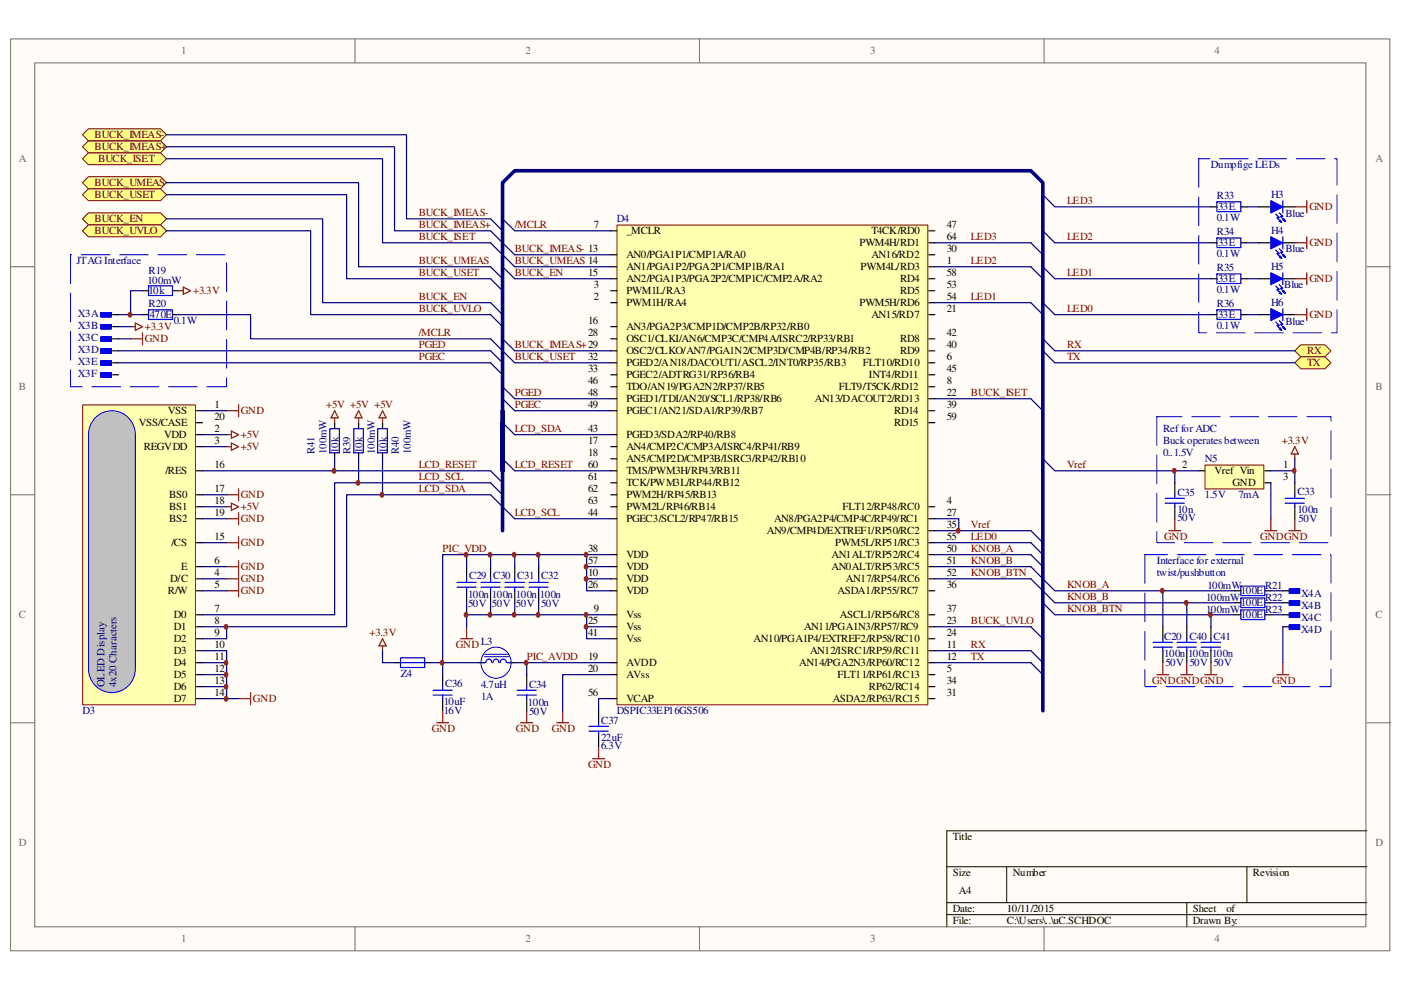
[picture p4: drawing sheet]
<svg xmlns="http://www.w3.org/2000/svg" width="297mm" height="210mm" viewBox="0 0 297 210" stroke-linecap="round" stroke-linejoin="round" font-family="sans-serif">
<defs><g id="words">
<g font-size="2.3" fill="#696969">
<text x="38.4" y="11.5">1</text>
<text x="111.4" y="11.5">2</text>
<text x="184.5" y="11.5">3</text>
<text x="257.5" y="11.5">4</text>
<text x="4" y="34.4">A</text>
<text x="291.6" y="34.4">A</text>
<text x="4" y="82.7">B</text>
<text x="291.6" y="82.7">B</text>
<text x="4" y="131.1">C</text>
<text x="291.6" y="131.1">C</text>
<text x="4" y="179.4">D</text>
<text x="291.6" y="179.4">D</text>
<text x="38.4" y="199.8">1</text>
<text x="111.4" y="199.8">2</text>
<text x="184.5" y="199.8">3</text>
<text x="257.5" y="199.8">4</text>
</g>
<g font-size="2.3" fill="#800000">
<text x="20.1" y="29.3">BUCK_IMEAS-</text>
<text x="20.1" y="31.8">BUCK_IMEAS+</text>
<text x="20.8" y="34.4">BUCK_ISET</text>
<text x="20.1" y="39.5">BUCK_UMEAS</text>
<text x="20.1" y="42">BUCK_USET</text>
<text x="20.1" y="47.1">BUCK_EN</text>
<text x="88.8" y="45.8">BUCK_IMEAS-</text>
<text x="226.2" y="43.3">LED3</text>
<text x="277.6" y="44.6">GND</text>
<text x="20.1" y="49.7">BUCK_UVLO</text>
<text x="88.8" y="48.4">BUCK_IMEAS+</text>
<text x="88.8" y="50.9">BUCK_ISET</text>
<text x="109.1" y="48.4">/MCLR</text>
<text x="109.1" y="53.5">BUCK_IMEAS- 13</text>
<text x="205.9" y="50.9">LED3</text>
<text x="226.2" y="50.9">LED2</text>
<text x="277.6" y="52.2">GND</text>
<text x="88.8" y="56">BUCK_UMEAS</text>
<text x="88.8" y="58.6">BUCK_USET</text>
<text x="109.1" y="56">BUCK_UMEAS 14</text>
<text x="109.1" y="58.6">BUCK_EN</text>
<text x="205.9" y="56">LED2</text>
<text x="226.2" y="58.6">LED1</text>
<text x="277.6" y="59.9">GND</text>
<text x="40.9" y="62.4">+3.3V</text>
<text x="88.8" y="63.7">BUCK_EN</text>
<text x="205.9" y="63.7">LED1</text>
<text x="30.7" y="70">+3.3V</text>
<text x="88.8" y="66.2">BUCK_UVLO</text>
<text x="88.8" y="71.3">/MCLR</text>
<text x="226.2" y="66.2">LED0</text>
<text x="277.6" y="67.5">GND</text>
<text x="30.7" y="72.6">GND</text>
<text x="88.8" y="73.8">PGED</text>
<text x="88.8" y="76.4">PGEC</text>
<text x="109.1" y="76.4">BUCK_USET</text>
<text x="109.1" y="73.8">BUCK_IMEAS+29</text>
<text x="226.2" y="73.8">RX</text>
<text x="226.2" y="76.4">TX</text>
<text x="277.1" y="75.1">RX</text>
<text x="277.1" y="77.6">TX</text>
<text x="109.1" y="84">PGED</text>
<text x="205.9" y="84">BUCK_ISET</text>
<text x="51.1" y="87.8">GND</text>
<text x="69.2" y="86.6">+5V +5V +5V</text>
<text x="109.1" y="86.6">PGEC</text>
<text x="51.1" y="92.9">+5V</text>
<text x="51.1" y="95.5">+5V</text>
<text x="109.1" y="91.7">LCD_SDA</text>
<text x="271.8" y="94.2">+3.3V</text>
<text x="88.8" y="101.8">LCD_SCL</text>
<text x="88.8" y="99.3">LCD_RESET</text>
<text x="109.1" y="99.3">LCD_RESET</text>
<text x="226.2" y="99.3">Vref</text>
<text x="51.1" y="105.6">GND</text>
<text x="88.8" y="104.4">LCD_SDA</text>
<text x="51.1" y="108.2">+5V</text>
<text x="51.1" y="110.7">GND</text>
<text x="109.1" y="109.4">LCD_SCL</text>
<text x="205.9" y="112">Vref</text>
<text x="51.1" y="115.8">GND</text>
<text x="93.8" y="117.1">PIC_VDD</text>
<text x="205.9" y="114.6">LED0</text>
<text x="205.9" y="117.1">KNOB_A</text>
<text x="205.9" y="119.6">KNOB_B</text>
<text x="246.8" y="114.6">GND</text>
<text x="267.2" y="114.6">GNDGND</text>
<text x="51.1" y="120.9">GND</text>
<text x="51.1" y="126">GND</text>
<text x="51.1" y="123.4">GND</text>
<text x="205.9" y="122.2">KNOB_BTN</text>
<text x="226.2" y="124.7">KNOB_A</text>
<text x="226.2" y="127.3">KNOB_B</text>
<text x="226.2" y="129.8">KNOB_BTN</text>
<text x="78.4" y="134.9">+3.3V</text>
<text x="96.6" y="137.5">GND</text>
<text x="205.9" y="132.3">BUCK_UVLO</text>
<text x="205.9" y="137.5">RX</text>
<text x="111.7" y="140">PIC_AVDD</text>
<text x="205.9" y="140">TX</text>
<text x="53.6" y="148.9">GND</text>
<text x="244.3" y="145.1">GNDGNDGND</text>
<text x="269.7" y="145.1">GND</text>
<text x="91.6" y="155.2">GND</text>
<text x="109.4" y="155.2">GND</text>
<text x="117" y="155.2">GND</text>
<text x="124.7" y="162.9">GND</text>
</g>
<g font-size="2.3" fill="#000080">
<text x="256.7" y="35.7">Dumpfige LEDs</text>
<text x="130.8" y="47.1">D4</text>
<text x="258" y="46.9">0.1W</text>
<text x="258" y="42.3">R33</text>
<text x="258.3" y="44.6">33E</text>
<text x="269.5" y="42">H3</text>
<text x="272.5" y="46.1">Blue</text>
<text x="258" y="49.9">R34</text>
<text x="258.3" y="52.2">33E</text>
<text x="269.5" y="49.7">H4</text>
<text x="272.5" y="53.5">Blue</text>
<text x="16.3" y="56">JTAG Interface</text>
<text x="31.5" y="58">R19</text>
<text x="258" y="54.5">0.1W</text>
<text x="258" y="57.5">R35</text>
<text x="258.3" y="59.9">33E</text>
<text x="269.5" y="57.3">H5</text>
<text x="31.2" y="60.1">100mW</text>
<text x="31.5" y="65.2">R20</text>
<text x="31.5" y="62.4">10k</text>
<text x="258" y="65.2">R36</text>
<text x="258" y="62.1">0.1W</text>
<text x="269.5" y="64.9">H6</text>
<text x="272.3" y="61.1">Blue</text>
<text x="16.5" y="67.2">X3A</text>
<text x="16.5" y="69.8">X3B</text>
<text x="31.7" y="67.5">470E</text>
<text x="36.9" y="68.7">0.1W</text>
<text x="258" y="69.8">0.1W</text>
<text x="258.3" y="67.5">33E</text>
<text x="272.5" y="69">Blue</text>
<text x="16.5" y="72.3">X3C</text>
<text x="16.5" y="74.8">X3D</text>
<text x="16.5" y="77.4">X3E</text>
<text x="16.5" y="79.9">X3F</text>
<text x="246.6" y="91.7">Ref for ADC</text>
<text x="246.6" y="94.2">Buck operates between</text>
<text x="66.7" y="96.3" transform="rotate(-90 66.7 96.3)">R41</text>
<text x="69.3" y="96.3" transform="rotate(-90 69.3 96.3)">100mW</text>
<text x="71.8" y="96" transform="rotate(-90 71.8 96)">10k</text>
<text x="74.3" y="96.3" transform="rotate(-90 74.3 96.3)">R39</text>
<text x="76.9" y="96" transform="rotate(-90 76.9 96)">10k</text>
<text x="79.5" y="96.3" transform="rotate(-90 79.5 96.3)">100mW</text>
<text x="82" y="96" transform="rotate(-90 82 96)">10k</text>
<text x="84.5" y="96.3" transform="rotate(-90 84.5 96.3)">R40</text>
<text x="87.1" y="96.3" transform="rotate(-90 87.1 96.3)">100mW</text>
<text x="246.6" y="96.7">0..1.5V</text>
<text x="255.5" y="98">N5</text>
<text x="249.6" y="105.1">C35</text>
<text x="255.5" y="105.6">1.5V</text>
<text x="262.6" y="105.6">7mA</text>
<text x="275.1" y="104.9">C33</text>
<text x="249.6" y="108.7">10n</text>
<text x="249.6" y="110.4">50V</text>
<text x="275.1" y="108.7">100n</text>
<text x="275.3" y="110.7">50V</text>
<text x="245.3" y="119.6">Interface for external</text>
<text x="99.5" y="122.7">C29</text>
<text x="104.6" y="122.7">C30</text>
<text x="109.6" y="122.7">C31</text>
<text x="114.7" y="122.7">C32</text>
<text x="245.3" y="122.2">twist/pushbutton</text>
<text x="256" y="125">100mW</text>
<text x="263.1" y="126">100E</text>
<text x="268.2" y="125">R21</text>
<text x="99.2" y="126.7">100n</text>
<text x="99.2" y="128.8">50V</text>
<text x="104.3" y="126.7">100n</text>
<text x="104.3" y="128.8">50V</text>
<text x="109.4" y="126.7">100n</text>
<text x="109.4" y="128.8">50V</text>
<text x="114.5" y="126.7">100n</text>
<text x="114.7" y="128.8">50V</text>
<text x="255.7" y="127.5">100mW</text>
<text x="255.7" y="130">100mW</text>
<text x="263.1" y="128.5">100E</text>
<text x="263.1" y="131.1">100E</text>
<text x="268.2" y="127.5">R22</text>
<text x="268.2" y="130">R23</text>
<text x="275.8" y="126.5">X4A</text>
<text x="275.8" y="129">X4B</text>
<text x="275.8" y="131.6">X4C</text>
<text x="102" y="136.7">L3</text>
<text x="246.8" y="135.6">C20</text>
<text x="252.2" y="135.6">C40 C41</text>
<text x="275.8" y="134.1">X4D</text>
<text x="85" y="143.6">Z4</text>
<text x="246.8" y="139.2">100n</text>
<text x="247.1" y="141.3">50V</text>
<text x="251.9" y="139.2">100n</text>
<text x="252.2" y="141.3">50V</text>
<text x="257" y="139.2">100n</text>
<text x="257.3" y="141.3">50V</text>
<text x="22.2" y="145.6" transform="rotate(-90 22.2 145.6)">OLED Display</text>
<text x="24.7" y="145.6" transform="rotate(-90 24.7 145.6)">4x20 Characters</text>
<text x="94.1" y="149.4">10uF</text>
<text x="94.4" y="145.6">C36</text>
<text x="102" y="145.8">4.7uH</text>
<text x="102" y="148.4">1A</text>
<text x="111.9" y="149.6">100n</text>
<text x="112.2" y="145.8">C34</text>
<text x="17.5" y="151.4">D3</text>
<text x="94.1" y="151.4">16V</text>
<text x="112.2" y="151.7">50V</text>
<text x="127.5" y="153.5">C37</text>
<text x="130.8" y="151.4">DSPIC33EP16GS506</text>
<text x="127.5" y="157">22uF</text>
<text x="127.5" y="158.8">6.3V</text>
</g>
<g font-size="2.3">
<text x="125.9" y="48.4">7</text>
<text x="132.8" y="49.7">_MCLR</text>
<text x="182.2" y="52.2">PWM4H/RD1</text>
<text x="184.7" y="49.7">T4CK/RD0</text>
<text x="200.7" y="53.5">30</text>
<text x="200.7" y="48.4">47</text>
<text x="200.7" y="50.9">64</text>
<text x="124.7" y="58.6">15</text>
<text x="132.8" y="54.7">AN0/PGA1P1/CMP1A/RA0</text>
<text x="132.8" y="57.3">AN1/PGA1P2/PGA2P1/CMP1B/RA1</text>
<text x="132.8" y="59.9">AN2/PGA1P3/PGA2P2/CMP1C/CMP2A/RA2</text>
<text x="182.5" y="57.3">PWM4L/RD3</text>
<text x="184.7" y="54.7">AN16/RD2</text>
<text x="190.8" y="59.9">RD4</text>
<text x="200.7" y="56">1</text>
<text x="200.7" y="58.6">58</text>
<text x="125.9" y="63.7">2</text>
<text x="125.9" y="61.1">3</text>
<text x="132.8" y="64.9">PWM1H/RA4</text>
<text x="132.8" y="62.4">PWM1L/RA3</text>
<text x="182.2" y="64.9">PWM5H/RD6</text>
<text x="190.8" y="62.4">RD5</text>
<text x="200.7" y="63.7">54</text>
<text x="200.7" y="61.1">53</text>
<text x="124.7" y="68.7">16</text>
<text x="124.7" y="71.3">28</text>
<text x="132.8" y="70">AN3/PGA2P3/CMP1D/CMP2B/RP32/RB0</text>
<text x="184.7" y="67.5">AN15/RD7</text>
<text x="200.7" y="66.2">21</text>
<text x="200.7" y="71.3">42</text>
<text x="124.7" y="76.4">32</text>
<text x="132.8" y="72.6">OSC1/CLKI/AN6/CMP3C/CMP4A/ISRC2/RP33/RB1</text>
<text x="132.8" y="75.1">OSC2/CLKO/AN7/PGA1N2/CMP3D/CMP4B/RP34/RB2</text>
<text x="132.8" y="77.6">PGED2/AN18/DACOUT1/ASCL2/INT0/RP35/RB3</text>
<text x="183" y="77.6">FLT10/RD10</text>
<text x="190.8" y="75.1">RD9</text>
<text x="190.8" y="72.6">RD8</text>
<text x="200.7" y="76.4">6</text>
<text x="200.7" y="73.8">40</text>
<text x="124.7" y="78.9">33</text>
<text x="124.7" y="81.4">46</text>
<text x="124.7" y="84">48</text>
<text x="132.8" y="80.2">PGEC2/ADTRG31/RP36/RB4</text>
<text x="132.8" y="82.7">TDO/AN19/PGA2N2/RP37/RB5</text>
<text x="177.8" y="82.7">FLT9/T5CK/RD12</text>
<text x="184.2" y="80.2">INT4/RD11</text>
<text x="200.7" y="81.4">8</text>
<text x="200.7" y="84">22</text>
<text x="200.7" y="78.9">45</text>
<text x="35.6" y="87.8">VSS</text>
<text x="45.5" y="89.1">20</text>
<text x="45.5" y="86.6">1</text>
<text x="124.7" y="86.6">49</text>
<text x="132.8" y="85.3">PGED1/TDI/AN20/SCL1/RP38/RB6</text>
<text x="132.8" y="87.8">PGEC1/AN21/SDA1/RP39/RB7</text>
<text x="172.8" y="85.3">AN13/DACOUT2/RD13</text>
<text x="189.6" y="87.8">RD14</text>
<text x="200.7" y="86.6">39</text>
<text x="200.7" y="89.1">59</text>
<text x="29.5" y="90.4">VSS/CASE</text>
<text x="30.5" y="95.5">REGVDD</text>
<text x="34.8" y="92.9">VDD</text>
<text x="45.5" y="91.7">2</text>
<text x="45.5" y="94.2">3</text>
<text x="124.7" y="94.2">17</text>
<text x="124.7" y="91.7">43</text>
<text x="132.8" y="95.5">AN4/CMP2C/CMP3A/ISRC4/RP41/RB9</text>
<text x="132.8" y="92.9">PGED3/SDA2/RP40/RB8</text>
<text x="189.6" y="90.4">RD15</text>
<text x="35.1" y="100.5">/RES</text>
<text x="45.5" y="99.3">16</text>
<text x="124.7" y="96.7">18</text>
<text x="124.7" y="99.3">60</text>
<text x="124.7" y="101.8">61</text>
<text x="132.8" y="98">AN5/CMP2D/CMP3B/ISRC3/RP42/RB10</text>
<text x="132.8" y="100.5">TMS/PWM3H/RP43/RB11</text>
<text x="250.7" y="99.3">2</text>
<text x="257.5" y="100.5">Vref Vin</text>
<text x="272" y="99.3">1</text>
<text x="272" y="101.8">3</text>
<text x="35.9" y="105.6">BS0</text>
<text x="45.5" y="104.4">17</text>
<text x="45.5" y="106.9">18</text>
<text x="124.7" y="104.4">62</text>
<text x="124.7" y="106.9">63</text>
<text x="132.8" y="103.1">TCK/PWM3L/RP44/RB12</text>
<text x="132.8" y="105.6">PWM2H/RP45/RB13</text>
<text x="200.7" y="106.9">4</text>
<text x="261.3" y="103.1">GND</text>
<text x="35.9" y="108.2">BS1</text>
<text x="35.9" y="110.7">BS2</text>
<text x="45.5" y="109.4">19</text>
<text x="124.7" y="109.4">44</text>
<text x="132.8" y="110.7">PGEC3/SCL2/RP47/RB15</text>
<text x="132.8" y="108.2">PWM2L/RP46/RB14</text>
<text x="162.6" y="113.3">AN9/CMP4D/EXTREF1/RP50/RC2</text>
<text x="164.1" y="110.7">AN8/PGA2P4/CMP4C/RP49/RC1</text>
<text x="178.6" y="108.2">FLT12/RP48/RC0</text>
<text x="200.7" y="112">35</text>
<text x="200.7" y="109.4">27</text>
<text x="36.4" y="115.8">/CS</text>
<text x="45.5" y="114.6">15</text>
<text x="45.5" y="119.6">6</text>
<text x="124.7" y="117.1">38</text>
<text x="124.7" y="119.6">57</text>
<text x="132.8" y="118.4">VDD</text>
<text x="176.3" y="118.4">AN1ALT/RP52/RC4</text>
<text x="177.1" y="115.8">PWM5L/RP51/RC3</text>
<text x="200.7" y="114.6">55</text>
<text x="200.7" y="117.1">50</text>
<text x="200.7" y="119.6">51</text>
<text x="35.6" y="126">R/W</text>
<text x="36.1" y="123.4">D/C</text>
<text x="38.4" y="120.9">E</text>
<text x="45.5" y="122.2">4</text>
<text x="45.5" y="124.7">5</text>
<text x="124.7" y="122.2">10</text>
<text x="124.7" y="124.7">26</text>
<text x="132.8" y="123.4">VDD</text>
<text x="132.8" y="126">VDD</text>
<text x="132.8" y="120.9">VDD</text>
<text x="176.3" y="120.9">AN0ALT/RP53/RC5</text>
<text x="177.6" y="126">ASDA1/RP55/RC7</text>
<text x="179.4" y="123.4">AN17/RP54/RC6</text>
<text x="200.7" y="124.7">36</text>
<text x="200.7" y="122.2">52</text>
<text x="36.9" y="131.1">D0</text>
<text x="45.5" y="129.8">7</text>
<text x="125.9" y="129.8">9</text>
<text x="132.8" y="131.1">Vss</text>
<text x="178.1" y="131.1">ASCL1/RP56/RC8</text>
<text x="200.7" y="129.8">37</text>
<text x="36.9" y="133.6">D1</text>
<text x="36.9" y="136.1">D2</text>
<text x="45.5" y="132.3">8</text>
<text x="45.5" y="134.9">9</text>
<text x="45.5" y="137.5">10</text>
<text x="124.7" y="132.3">25</text>
<text x="124.7" y="134.9">41</text>
<text x="132.8" y="133.6">Vss</text>
<text x="132.8" y="136.1">Vss</text>
<text x="159.8" y="136.1">AN10/PGA1P4/EXTREF2/RP58/RC10</text>
<text x="170.5" y="133.6">AN11/PGA1N3/RP57/RC9</text>
<text x="200.7" y="132.3">23</text>
<text x="200.7" y="137.5">11</text>
<text x="200.7" y="134.9">24</text>
<text x="36.9" y="138.7">D3</text>
<text x="36.9" y="141.3">D4</text>
<text x="36.9" y="143.8">D5</text>
<text x="45.5" y="140">11</text>
<text x="45.5" y="142.5">12</text>
<text x="124.7" y="140">19</text>
<text x="124.7" y="142.5">20</text>
<text x="132.8" y="141.3">AVDD</text>
<text x="132.8" y="143.8">AVss</text>
<text x="169.5" y="141.3">AN14/PGA2N3/RP60/RC12</text>
<text x="171.7" y="138.7">AN12/ISRC1/RP59/RC11</text>
<text x="177.6" y="143.8">FLT11/RP61/RC13</text>
<text x="200.7" y="142.5">5</text>
<text x="200.7" y="140">12</text>
<text x="36.9" y="146.3">D6</text>
<text x="36.9" y="148.9">D7</text>
<text x="45.5" y="145.1">13</text>
<text x="45.5" y="147.6">14</text>
<text x="124.7" y="147.6">56</text>
<text x="132.8" y="148.9">VCAP</text>
<text x="176.6" y="148.9">ASDA2/RP63/RC15</text>
<text x="184.2" y="146.3">RP62/RC14</text>
<text x="200.7" y="147.6">31</text>
<text x="200.7" y="145.1">34</text>
<text x="202" y="178.1">Title</text>
<text x="202" y="185.8">Size</text>
<text x="214.8" y="185.8">Number</text>
<text x="265.6" y="185.8">Revision</text>
<text x="203.3" y="189.6">A4</text>
<text x="202" y="193.4">Date:</text>
<text x="202" y="196">File:</text>
<text x="213.5" y="193.4">10/11/2015</text>
<text x="213.5" y="196">C:\Users\..\uC.SCHDOC</text>
<text x="252.9" y="193.4">Sheet</text>
<text x="252.9" y="196">Drawn By:</text>
<text x="260.1" y="193.4">of</text>
</g>
</g></defs>
<path d="M2.3 8.3h292.4v193.3h-292.4z" fill="#fffcf8"/>
<path d="M2.2 8.3h292.5v193.3h-292.5z" fill="none" stroke="#696969" stroke-width=".21"/>
<path d="M7.4 13.4h282.2v183.1h-282.2z" fill="#fffcf8"/>
<g fill="none" stroke="#696969" stroke-width=".21">
<path d="M7.4 13.3h282.2v183.2h-282.2zM75.3 8.2v5.1M148.3 8.2v5.1M221.4 8.2v5.1M2.2 56.6h5.1M289.8 56.6h5.1M2.2 104.9h5.1M289.8 104.9h5.1M2.2 153.2h5.1M289.8 153.2h5.1M75.3 196.5v5.1M148.3 196.5v5.1"/>
<path d="M221.4 196.5v5.1"/>
</g>
<path d="M289.8 176.1h-89.1v20.4M200.7 183.8h89.1M200.7 191.4h89.1M200.7 193.9h89.1M213.4 183.8v7.6M251.6 191.4v5.1M264.4 183.8v7.6" fill="none" stroke="#000" stroke-width=".21"/>
<path d="M130.8 47.8h65.9v101.6h-65.9z" fill="#ffffb0"/>
<path d="M130.8 47.7h65.9v101.7h-65.9z" fill="none" stroke="#800000" stroke-width=".21"/>
<g fill="none" stroke="#000" stroke-width=".25">
<path d="M129.5 56.6h1.3M129.5 48.9h1.3M129.5 54h1.3M129.5 59.1h1.3M196.9 56.6h1.3M196.9 48.9h1.3M196.9 54h1.3M196.9 59.1h1.3M196.9 51.5h1.3M129.5 64.2h1.3M129.5 61.6h1.3M129.5 76.9h1.3"/>
<path d="M129.5 69.3h1.3M129.5 71.8h1.3M129.5 74.4h1.3M129.5 79.5h1.3M196.9 64.2h1.3M196.9 61.6h1.3M196.9 76.9h1.3M196.9 66.7h1.3M196.9 71.8h1.3M196.9 74.4h1.3M196.9 79.5h1.3M129.5 82h1.3"/>
<path d="M129.5 94.7h1.3M129.5 97.3h1.3M129.5 84.5h1.3M129.5 87.1h1.3M129.5 92.2h1.3M129.5 99.8h1.3M196.9 82h1.3M196.9 84.5h1.3M196.9 87.1h1.3M196.9 89.6h1.3M129.5 107.4h1.3M129.5 110h1.3"/>
<path d="M129.5 117.6h1.3M129.5 102.4h1.3M129.5 104.9h1.3M196.9 107.4h1.3M196.9 110h1.3M196.9 112.5h1.3M196.9 117.6h1.3M196.9 115.1h1.3M129.5 130.3h1.3M129.5 122.7h1.3M129.5 132.9h1.3M129.5 135.4h1.3"/>
<path d="M129.5 125.3h1.3M129.5 120.1h1.3M196.9 130.3h1.3M196.9 122.7h1.3M196.9 138h1.3M196.9 132.9h1.3M196.9 135.4h1.3M196.9 125.3h1.3M196.9 120.1h1.3M129.5 143h1.3M129.5 140.5h1.3M129.5 148.1h1.3"/>
<path d="M196.9 143h1.3M196.9 140.5h1.3M196.9 148.1h1.3M196.9 145.6h1.3"/>
</g>
<path d="M21.4 66.3h2.2v1h-2.2z" fill="#00f"/>
<path d="M21.3 66.3h2.3v1h-2.3z" fill="none" stroke="#00f" stroke-width=".21"/>
<path d="M23.9 66.7h1.2" fill="none" stroke="#000" stroke-width=".25"/>
<path d="M21.4 68.8h2.2v1h-2.2z" fill="#00f"/>
<path d="M21.3 68.8h2.3v1h-2.3z" fill="none" stroke="#00f" stroke-width=".21"/>
<path d="M23.9 69.3h1.2" fill="none" stroke="#000" stroke-width=".25"/>
<path d="M21.4 71.4h2.2v1h-2.2z" fill="#00f"/>
<path d="M21.3 71.4h2.3v1h-2.3z" fill="none" stroke="#00f" stroke-width=".21"/>
<path d="M23.9 71.8h1.2" fill="none" stroke="#000" stroke-width=".25"/>
<path d="M21.4 74h2.2v.9h-2.2z" fill="#00f"/>
<path d="M21.3 73.9h2.3v1h-2.3z" fill="none" stroke="#00f" stroke-width=".21"/>
<path d="M23.9 74.4h1.2" fill="none" stroke="#000" stroke-width=".25"/>
<path d="M21.4 76.5h2.2v1h-2.2z" fill="#00f"/>
<path d="M21.3 76.5h2.3v1h-2.3z" fill="none" stroke="#00f" stroke-width=".21"/>
<path d="M23.9 76.9h1.2" fill="none" stroke="#000" stroke-width=".25"/>
<path d="M21.4 79h2.2v1h-2.2z" fill="#00f"/>
<path d="M21.3 79h2.3v1h-2.3zM102.9 138.2a3.2 3.2 0 0 1 4.7 .2 3.2 3.2 0 0 1-.5 4.6 3.2 3.2 0 0 1-4.6-.7 3.4 3.4 0 0 1 .4-4.1z" fill="none" stroke="#00f" stroke-width=".21"/>
<g fill="none" stroke="#000" stroke-width=".25">
<path d="M23.9 79.5h1.2M30.2 66.7h1.3M30.2 61.6h1.3M36.6 66.7h1.2M36.6 61.6h1.2M98.9 120.1v2.6M98.9 125.3v2.5M104 120.1v2.6M104 125.3v2.5M109.1 120.1v2.6M109.1 125.3v2.5M114.2 120.1v2.6"/>
<path d="M114.2 125.3v2.5M83.6 140.5h1.3M90 140.5h1.3M93.8 143v2.6M93.8 148.1v2.6M101.5 140.5h1.2M107.9 140.5h1.2M111.7 143v2.6M111.7 148.1v2.6"/>
</g>
<g fill="none" stroke="#800000" stroke-width=".25">
<path d="M27.7 69.3h1M27.7 71.8h2.5M28.7 68.5l1.5 .8-1.5 .8zM30.2 70.6v2.5M37.8 61.6h1.1M38.9 60.9l1.5 .7-1.5 .8zM81.1 135.4l.8 1.5h-1.6zM81.1 136.9v1.1M97.7 135.4h2.5M98.9 132.9v2.5M92.6 153.2h2.5M93.8 150.7v2.5"/>
<path d="M110.4 153.2h2.5M111.7 150.7v2.5M118 153.2h2.6M119.3 150.7v2.5M126.9 158.3v2.6M125.6 160.9h2.6"/>
</g>
<g fill="none" stroke="#00f" stroke-width=".25">
<path d="M31.5 65.7h5.1v2h-5.1zM31.5 60.6h5.1v2.1h-5.1zM84.9 139.5h5.1v2h-5.1zM96.9 123.5h4.1M96.9 124.5h4.1M98.9 122.7v.8M98.9 124.5v.8M102 123.5h4M102 124.5h4M104 122.7v.8M104 124.5v.8M107.1 123.5h4.1"/>
<path d="M107.1 124.5h4.1M109.1 122.7v.8M109.1 124.5v.8M112.2 123.5h4M112.2 124.5h4M114.2 122.7v.8M114.2 124.5v.8M84.9 140.5h5.1M91.8 146.3h4.1M91.8 147.4h4.1M93.8 145.6v.7M93.8 147.4v.7"/>
<path d="M102.5 140.5h.5a.65 .65 0 0 1 .6-.8 .65 .65 0 0 1 .7 .8M104.5 140.5a.65 .65 0 0 1 .7-.8 .65 .65 0 0 1 .6 .8M106 140.5a.66 .66 0 0 1 .7-.8 .66 .66 0 0 1 .7 .8M107.6 140.5h.5M109.6 146.3h4.1M109.6 147.4h4.1M111.7 145.6v.7M111.7 147.4v.7"/>
</g>
<g fill="none" stroke="#000080" stroke-width=".25">
<path d="M25.1 69.3h2.6M25.1 71.8h2.6M30.2 61.6h-2.5v5.1M98.9 117.6h-5.1v25.4M98.9 117.6h25.5M98.9 117.6v2.5M104 117.6v2.5M109.1 117.6v2.5M114.2 117.6v2.5M129.5 117.6h-5.1v7.7h5.1M98.9 130.3h25.5M98.9 127.8v5.1"/>
<path d="M104 127.8v2.5M109.1 127.8v2.5M114.2 127.8v2.5M124.4 122.7h5.1M124.4 120.1h5.1M124.4 132.9h5.1M129.5 130.3h-5.1v5.1h5.1M91.3 140.5h10.2M109.1 140.5h20.4M111.7 140.5v2.5M129.5 148.1h-2.6v2.6M129.5 143h-10.2v7.7"/>
</g>
<path d="M102.7 139.2h5.2M102.7 138.7h5.2" fill="none" stroke="#fffcf8" stroke-width=".21" stroke-dasharray="6.1 2"/>
<path d="M102.7 139.2h5.2M102.7 138.7h5.2" fill="none" stroke="#00f" stroke-width=".21" stroke-dasharray="6.1 2"/>
<path d="M255.5 98.6h12.5v5.1h-12.5z" fill="#ffffb0"/>
<path d="M255.5 98.6h12.5v5.1h-12.5z" fill="none" stroke="#800000" stroke-width=".21"/>
<path d="M254.2 99.8h1.2M268.2 99.8h1.2M249.1 102.4v2.5M249.1 107.4v2.6M268.2 102.4h1.2M274.5 102.4v2.5M274.5 107.4v2.6" fill="none" stroke="#000" stroke-width=".25"/>
<path d="M274.5 94.7l.8 1.6h-1.5zM274.5 96.3v1M247.8 112.5h2.6M249.1 110v2.5M268.2 112.5h2.5M269.4 110v2.5M273.3 112.5h2.5M274.5 110v2.5" fill="none" stroke="#800000" stroke-width=".25"/>
<path d="M247.1 105.7h4M247.1 106.7h4M249.1 104.9v.8M249.1 106.7v.7M272.5 105.7h4.1M272.5 106.7h4.1M274.5 104.9v.8M274.5 106.7v.7" fill="none" stroke="#00f" stroke-width=".25"/>
<path d="M25.1 66.7h5.1M198.2 84.5h20.4M254.2 99.8h-5.1v2.6M269.4 99.8h5.1M274.5 97.3v5.1M269.4 102.4v7.6M81.1 138v2.5h2.5" fill="none" stroke="#000080" stroke-width=".25"/>
<path d="M17.5 41.3l1.3-1.3h15.2l1.3 1.3-1.3 1.2h-15.2z" fill-rule="evenodd" fill="#ffff80"/>
<path d="M17.5 41.3l1.3-1.3h15.2l1.3 1.3-1.3 1.2h-15.2z" fill="none" stroke="#800000" stroke-width=".21"/>
<path d="M17.5 33.7l1.3-1.3h15.2l1.3 1.3-1.3 1.2h-15.2z" fill-rule="evenodd" fill="#ffff80"/>
<path d="M17.5 33.7l1.3-1.3h15.2l1.3 1.3-1.3 1.2h-15.2z" fill="none" stroke="#800000" stroke-width=".21"/>
<path d="M17.5 46.4l1.3-1.3h15.2l1.3 1.3-1.3 1.3h-15.2z" fill-rule="evenodd" fill="#ffff80"/>
<path d="M17.5 46.4l1.3-1.3h15.2l1.3 1.3-1.3 1.3h-15.2z" fill="none" stroke="#800000" stroke-width=".21"/>
<path d="M17.5 38.7l1.3-1.2h15.2l1.3 1.2-1.3 1.3h-15.2z" fill-rule="evenodd" fill="#ffff80"/>
<path d="M17.5 38.7l1.3-1.2h15.2l1.3 1.2-1.3 1.3h-15.2z" fill="none" stroke="#800000" stroke-width=".21"/>
<path d="M17.5 31.1l1.3-1.3h15.2l1.3 1.3-1.3 1.3h-15.2z" fill-rule="evenodd" fill="#ffff80"/>
<path d="M17.5 31.1l1.3-1.3h15.2l1.3 1.3-1.3 1.3h-15.2z" fill="none" stroke="#800000" stroke-width=".21"/>
<path d="M17.5 28.6l1.3-1.3h15.2l1.3 1.3-1.3 1.2h-15.2z" fill-rule="evenodd" fill="#ffff80"/>
<path d="M17.5 28.6l1.3-1.3h15.2l1.3 1.3-1.3 1.2h-15.2z" fill="none" stroke="#800000" stroke-width=".21"/>
<path d="M274.5 74.4l1.3-1.3h5.1l1.3 1.3-1.3 1.2h-5.1z" fill-rule="evenodd" fill="#ffff80"/>
<path d="M274.5 74.4l1.3-1.3h5.1l1.3 1.3-1.3 1.2h-5.1z" fill="none" stroke="#800000" stroke-width=".21"/>
<path d="M274.5 76.9l1.3-1.3h5.1l1.3 1.3-1.3 1.3h-5.1z" fill-rule="evenodd" fill="#ffff80"/>
<path d="M274.5 76.9l1.3-1.3h5.1l1.3 1.3-1.3 1.3h-5.1z" fill="none" stroke="#800000" stroke-width=".21"/>
<path d="M245.3 88.3v26.8h36.9v-26.8h-36.9" fill="none" stroke="#fffcf8" stroke-width=".21" stroke-dasharray="6.1 2"/>
<path d="M245.3 88.3v26.8h36.9v-26.8h-36.9" fill="none" stroke="#00f" stroke-width=".21" stroke-dasharray="6.1 2"/>
<path d="M17.5 48.9l1.3-1.2h15.2l1.3 1.2-1.3 1.3h-15.2z" fill-rule="evenodd" fill="#ffff80"/>
<path d="M17.5 48.9l1.3-1.2h15.2l1.3 1.2-1.3 1.3h-15.2z" fill="none" stroke="#800000" stroke-width=".21"/>
<path d="M109.1 59.1h20.4M198.2 132.9h20.4" fill="none" stroke="#000080" stroke-width=".25"/>
<path d="M246.5 132.9v2.5M246.5 138v2.5M251.6 132.9v2.5M251.6 138v2.5M256.7 132.9v2.5M256.7 138v2.5M126.9 150.7v2.5M126.9 155.8v2.5" fill="none" stroke="#000" stroke-width=".25"/>
<g fill="none" stroke="#00f" stroke-width=".25">
<path d="M244.5 136.2h4.1M244.5 137.2h4.1M246.5 135.4v.8M246.5 137.2v.8M249.6 136.2h4.1M249.6 137.2h4.1M251.6 135.4v.8M251.6 137.2v.8M254.7 136.2h4.1M254.7 137.2h4.1M256.7 135.4v.8M256.7 137.2v.8"/>
<path d="M124.9 154h4.1M124.9 155h4.1M126.9 153.2v.8M126.9 155v.8"/>
</g>
<path d="M245.3 143h2.5M246.5 140.5v2.5M250.4 143h2.5M251.6 140.5v2.5M255.4 143h2.6M256.7 140.5v2.5" fill="none" stroke="#800000" stroke-width=".25"/>
<path d="M17.6 85.9h23.8v63.5h-23.8z" fill="#ffffb0"/>
<path d="M17.5 85.9h23.9v63.5h-23.9z" fill="none" stroke="#800000" stroke-width=".21"/>
<path d="M20.5 88.3a5 5 0 0 1 5.4-.7 5 5 0 0 1 2.8 4.6v49.6a5 5 0 0 1-5 5.1 5 5 0 0 1-4.9-5.1v-49.6a5.1 5.1 0 0 1 1.7-3.9z" fill-rule="evenodd" fill="#c0c0c0"/>
<path d="M20.5 88.3a5 5 0 0 1 5.4-.7 5 5 0 0 1 2.8 4.6v49.6a5 5 0 0 1-5 5.1 5 5 0 0 1-4.9-5.1v-49.6a5.1 5.1 0 0 1 1.7-3.9z" fill="none" stroke="#00f" stroke-width=".21"/>
<g fill="none" stroke="#000" stroke-width=".25">
<path d="M41.7 87.1h1.2M41.7 92.2h1.2M41.7 94.7h1.2M41.7 99.8h1.2M41.7 89.6h1.2M41.7 115.1h1.2M41.7 104.9h1.2M41.7 107.4h1.2M41.7 110h1.2M41.7 122.7h1.2M41.7 125.3h1.2M41.7 120.1h1.2"/>
<path d="M41.7 130.3h1.2M41.7 132.9h1.2M41.7 135.4h1.2M41.7 138h1.2M261.8 125.3h1.3M261.8 130.3h1.3M261.8 127.8h1.3M268.2 125.3h1.2M268.2 130.3h1.2M268.2 127.8h1.2M41.7 140.5h1.2M41.7 143h1.2"/>
<path d="M41.7 145.6h1.2M41.7 148.1h1.2"/>
</g>
<g fill="none" stroke="#800000" stroke-width=".25">
<path d="M48 87.1h2.6M48 92.2h1.1M48 94.7h1.1M49.1 91.4l1.5 .8-1.5 .7zM49.1 93.9l1.5 .8-1.5 .8zM50.6 85.8v2.5M48 107.4h1.1M48 104.9h2.6M48 110h2.6M48 115.1h2.6M49.1 106.7l1.5 .7-1.5 .8zM50.6 103.6v2.6"/>
<path d="M50.6 108.7v2.6M50.6 113.8v2.5M50.6 118.9v2.5M48 120.1h2.6M48 125.3h2.6M50.6 124v2.5M50.6 148.1h2.5M53.1 146.9v2.5"/>
</g>
<g fill="none" stroke="#000080" stroke-width=".25">
<path d="M42.9 92.2h5.1M42.9 94.7h5.1M42.9 99.8h61.1M42.9 87.1h5.1M42.9 110h5.1M42.9 107.4h5.1M42.9 104.9h5.1M42.9 115.1h5.1M42.9 135.4h5.1M42.9 132.9h5.1M42.9 138h5.1v10.1M42.9 125.3h5.1"/>
<path d="M42.9 120.1h5.1M42.9 148.1h7.7M42.9 145.6h5.1M42.9 143h5.1M42.9 140.5h5.1"/>
</g>
<path d="M263.1 124.2h5.1v2.1h-5.1zM263.1 126.8h5.1v2h-5.1zM263.1 129.3h5.1v2.1h-5.1z" fill="none" stroke="#00f" stroke-width=".25"/>
<path d="M273.3 124.8h2.3v1h-2.3z" fill="#00f"/>
<path d="M273.3 124.8h2.3v1h-2.3z" fill="none" stroke="#00f" stroke-width=".21"/>
<path d="M272 125.3h1.3" fill="none" stroke="#000" stroke-width=".25"/>
<path d="M273.3 127.4h2.3v1h-2.3z" fill="#00f"/>
<path d="M273.3 127.3h2.3v1.1h-2.3z" fill="none" stroke="#00f" stroke-width=".21"/>
<path d="M272 127.8h1.3" fill="none" stroke="#000" stroke-width=".25"/>
<path d="M273.3 129.9h2.3v1h-2.3z" fill="#00f"/>
<path d="M273.3 129.9h2.3v1h-2.3z" fill="none" stroke="#00f" stroke-width=".21"/>
<path d="M272 130.3h1.3" fill="none" stroke="#000" stroke-width=".25"/>
<path d="M273.3 132.5h2.3v.9h-2.3z" fill="#00f"/>
<path d="M273.3 132.4h2.3v1h-2.3z" fill="none" stroke="#00f" stroke-width=".21"/>
<path d="M266.9 66.7h2.5M272 66.7h2.5M272 132.9h1.3" fill="none" stroke="#000" stroke-width=".25"/>
<path d="M270.7 143h2.6M272 140.5v2.5" fill="none" stroke="#800000" stroke-width=".25"/>
<path d="M269.4 130.3h2.6M269.4 127.8h2.6M269.4 125.3h2.6M272 132.9v7.6" fill="none" stroke="#000080" stroke-width=".25"/>
<path d="M242.7 117.6v28h39.5v-28h-39.5" fill="none" stroke="#fffcf8" stroke-width=".21" stroke-dasharray="6.1 2"/>
<path d="M242.7 117.6v28h39.5v-28h-39.5" fill="none" stroke="#00f" stroke-width=".21" stroke-dasharray="6.1 2"/>
<path d="M269.4 65.4l2.6 1.3-2.6 1.3z" fill="#00f"/>
<path d="M269.4 65.4l2.6 1.3-2.6 1.3zM270.5 68.2l.7 .8h-.5l1 1.1-.2-.6-.3 .3 .5 .3M271.2 68l.8 .7h-.5l1 1.1-.3-.5-.2 .2 .5 .3M272 65.4v2.6" fill="none" stroke="#00f" stroke-width=".25"/>
<path d="M266.9 43.9h2.5M272 43.9h2.5" fill="none" stroke="#000" stroke-width=".25"/>
<path d="M269.4 42.5l2.6 1.4-2.6 1.2z" fill="#00f"/>
<path d="M269.4 42.5l2.6 1.4-2.6 1.2zM270.5 45.4l.7 .7h-.5l1 1.1-.2-.5-.3 .2 .5 .3M271.2 45.1l.8 .8h-.5l1 1-.3-.5-.2 .3 .5 .2M272 42.5v2.6" fill="none" stroke="#00f" stroke-width=".25"/>
<path d="M266.9 51.5h2.5M272 51.5h2.5" fill="none" stroke="#000" stroke-width=".25"/>
<path d="M269.4 50.2l2.6 1.3-2.6 1.2z" fill="#00f"/>
<path d="M269.4 50.2l2.6 1.3-2.6 1.2zM270.5 53l.7 .8h-.5l1 1-.2-.5-.3 .2 .5 .3M271.2 52.7l.8 .8h-.5l1 1-.3-.5-.2 .3 .5 .2M272 50.2v2.5" fill="none" stroke="#00f" stroke-width=".25"/>
<path d="M266.9 59.1h2.5M272 59.1h2.5" fill="none" stroke="#000" stroke-width=".25"/>
<path d="M269.4 57.8l2.6 1.3-2.6 1.3z" fill="#00f"/>
<path d="M258 42.8h5.1v2.1h-5.1zM258 50.5h5.1v2h-5.1zM258 58.1h5.1v2h-5.1zM269.4 57.8l2.6 1.3-2.6 1.3zM272 57.8v2.6M258 65.7h5.1v2h-5.1zM270.5 60.6l.7 .8h-.5l1 1-.2-.5-.3 .2 .5 .3M271.2 60.4l.8 .7h-.5l1 1-.3-.5-.2 .3 .5 .2" fill="none" stroke="#00f" stroke-width=".25"/>
<path d="M256.7 43.9h1.3M256.7 51.5h1.3M256.7 59.1h1.3M263.1 43.9h1.3M263.1 51.5h1.3M263.1 59.1h1.3M256.7 66.7h1.3M263.1 66.7h1.3" fill="none" stroke="#000" stroke-width=".25"/>
<g fill="none" stroke="#000080" stroke-width=".25">
<path d="M35.3 28.6h50.9v17.8h17.8l2.5 2.5M35.3 31.1h48.3v17.8h20.4l5.1 5.1h20.4M35.3 33.7h45.8v17.8h22.9l5.1 5.1h20.4M35.3 38.7h40.7v17.9h28l2.5 2.5M35.3 41.3h38.2v17.8h30.5l2.5 2.5M35.3 46.4h33.1v17.8h35.6l2.5 2.5M35.3 48.9h30.6v17.8h38.1l2.5 2.6M106.5 46.4l2.6 2.5h20.4M106.5 56.6l2.6 2.5M198.2 51.5h20.4l2.5 2.5M198.2 56.6h20.4l2.5 2.5M264.4 43.9h2.5"/>
<path d="M264.4 51.5h2.5M264.4 59.1h2.5M25.1 74.4h78.9l2.5 2.5M25.1 76.9h78.9l2.5 2.6M37.8 66.7h15.3v5.1h50.9l5.1 5.1h20.4M106.5 71.8l2.6 2.6h20.4M198.2 64.2h20.4l2.5 2.5M264.4 66.7h2.5M104 99.8l2.5 2.6M106.5 82l2.6 2.5h20.4M106.5 84.5l2.6 2.6h20.4M106.5 89.6l2.6 2.6h20.4"/>
<path d="M109.1 99.8h20.4M218.6 84.5l2.5 2.6M106.5 104.9l-2.5-2.5h-33.1v27.9h-28M109.1 110l-5.1-5.1h-30.5v28h-25.5v2.5M198.2 115.1h20.4l2.5 2.5M198.2 112.5h20.4l2.5 2.6M198.2 117.6h20.4l2.5 2.5M198.2 138h20.4l2.5 2.5M198.2 120.1h20.4l2.5 2.6M198.2 122.7h20.4l2.5 2.6M218.6 132.9l2.5 2.5M256.7 130.3v2.6"/>
<path d="M261.8 125.3h-15.3v7.6M261.8 127.8h-10.2v5.1M198.2 140.5h20.4l2.5 2.5"/>
</g>
<path d="M274.5 59.1h2.6M274.5 51.5h2.6M274.5 43.9h2.6M277.1 42.5v2.6M277.1 50.2v2.5M277.1 57.8v2.6M274.5 66.7h2.6M277.1 65.4v2.6" fill="none" stroke="#800000" stroke-width=".25"/>
<path d="M106.5 112.5v-73.8l2.6-2.5h109.5l2.5 2.5v112" fill="none" stroke="#000080" stroke-width=".76"/>
<path d="M98.6 129.9a.45 .45 0 0 1 .6 .4 .45 .45 0 0 1-.6 .5 .6 .6 0 0 1 0-.9z" fill-rule="evenodd" fill="#800000"/>
<path d="M98.6 129.9a.45 .45 0 0 1 .6 .4 .45 .45 0 0 1-.6 .5 .6 .6 0 0 1 0-.9z" fill="none" stroke="#800000" stroke-width=".21"/>
<path d="M103.7 129.9a.45 .45 0 0 1 .6 .4 .45 .45 0 0 1-.6 .5 .6 .6 0 0 1 0-.9z" fill-rule="evenodd" fill="#800000"/>
<path d="M103.7 129.9a.45 .45 0 0 1 .6 .4 .45 .45 0 0 1-.6 .5 .6 .6 0 0 1 0-.9z" fill="none" stroke="#800000" stroke-width=".21"/>
<path d="M108.8 129.9a.45 .45 0 0 1 .6 .4 .45 .45 0 0 1-.6 .5 .6 .6 0 0 1 0-.9z" fill-rule="evenodd" fill="#800000"/>
<path d="M108.8 129.9a.45 .45 0 0 1 .6 .4 .45 .45 0 0 1-.6 .5 .6 .6 0 0 1 0-.9z" fill="none" stroke="#800000" stroke-width=".21"/>
<path d="M113.9 129.9a.45 .45 0 0 1 .6 .4 .45 .45 0 0 1-.6 .5 .6 .6 0 0 1 0-.9z" fill-rule="evenodd" fill="#800000"/>
<path d="M113.9 129.9a.45 .45 0 0 1 .6 .4 .45 .45 0 0 1-.6 .5 .6 .6 0 0 1 0-.9z" fill="none" stroke="#800000" stroke-width=".21"/>
<path d="M124.1 132.4a.46 .46 0 0 1 .5 .5 .46 .46 0 0 1-.5 .4 .61 .61 0 0 1 0-.9z" fill-rule="evenodd" fill="#800000"/>
<path d="M124.1 132.4a.46 .46 0 0 1 .5 .5 .46 .46 0 0 1-.5 .4 .61 .61 0 0 1 0-.9z" fill="none" stroke="#800000" stroke-width=".21"/>
<path d="M124.1 129.9a.45 .45 0 0 1 .5 .4 .45 .45 0 0 1-.5 .5 .6 .6 0 0 1 0-.9z" fill-rule="evenodd" fill="#800000"/>
<path d="M124.1 129.9a.45 .45 0 0 1 .5 .4 .45 .45 0 0 1-.5 .5 .6 .6 0 0 1 0-.9z" fill="none" stroke="#800000" stroke-width=".21"/>
<path d="M47.7 145.2a.45 .45 0 0 1 .6 .4 .45 .45 0 0 1-.6 .4 .6 .6 0 0 1 0-.8z" fill-rule="evenodd" fill="#800000"/>
<path d="M47.7 145.2a.45 .45 0 0 1 .6 .4 .45 .45 0 0 1-.6 .4 .6 .6 0 0 1 0-.8z" fill="none" stroke="#800000" stroke-width=".21"/>
<path d="M47.7 142.6a.45 .45 0 0 1 .6 .4 .45 .45 0 0 1-.6 .5 .6 .6 0 0 1 0-.9z" fill-rule="evenodd" fill="#800000"/>
<path d="M47.7 142.6a.45 .45 0 0 1 .6 .4 .45 .45 0 0 1-.6 .5 .6 .6 0 0 1 0-.9z" fill="none" stroke="#800000" stroke-width=".21"/>
<path d="M47.7 147.7a.47 .47 0 0 1 .6 .4 .47 .47 0 0 1-.6 .5 .64 .64 0 0 1 0-.9z" fill-rule="evenodd" fill="#800000"/>
<path d="M47.7 147.7a.47 .47 0 0 1 .6 .4 .47 .47 0 0 1-.6 .5 .64 .64 0 0 1 0-.9z" fill="none" stroke="#800000" stroke-width=".21"/>
<path d="M103.7 117.2a.45 .45 0 0 1 .6 .4 .45 .45 0 0 1-.6 .4 .6 .6 0 0 1 0-.8z" fill-rule="evenodd" fill="#800000"/>
<path d="M103.7 117.2a.45 .45 0 0 1 .6 .4 .45 .45 0 0 1-.6 .4 .6 .6 0 0 1 0-.8z" fill="none" stroke="#800000" stroke-width=".21"/>
<path d="M27.4 66.3a.45 .45 0 0 1 .5 .4 .45 .45 0 0 1-.5 .5 .6 .6 0 0 1 0-.9z" fill-rule="evenodd" fill="#800000"/>
<path d="M27.4 66.3a.45 .45 0 0 1 .5 .4 .45 .45 0 0 1-.5 .5 .6 .6 0 0 1 0-.9z" fill="none" stroke="#800000" stroke-width=".21"/>
<path d="M111.4 140.1a.45 .45 0 0 1 .5 .4 .45 .45 0 0 1-.5 .4 .6 .6 0 0 1 0-.8z" fill-rule="evenodd" fill="#800000"/>
<path d="M111.4 140.1a.45 .45 0 0 1 .5 .4 .45 .45 0 0 1-.5 .4 .6 .6 0 0 1 0-.8z" fill="none" stroke="#800000" stroke-width=".21"/>
<path d="M124.1 117.2a.45 .45 0 0 1 .5 .4 .45 .45 0 0 1-.5 .4 .6 .6 0 0 1 0-.8z" fill-rule="evenodd" fill="#800000"/>
<path d="M124.1 117.2a.45 .45 0 0 1 .5 .4 .45 .45 0 0 1-.5 .4 .6 .6 0 0 1 0-.8z" fill="none" stroke="#800000" stroke-width=".21"/>
<path d="M124.1 122.3a.45 .45 0 0 1 .5 .4 .45 .45 0 0 1-.5 .5 .6 .6 0 0 1 0-.9z" fill-rule="evenodd" fill="#800000"/>
<path d="M124.1 122.3a.45 .45 0 0 1 .5 .4 .45 .45 0 0 1-.5 .5 .6 .6 0 0 1 0-.9z" fill="none" stroke="#800000" stroke-width=".21"/>
<path d="M124.1 119.7a.45 .45 0 0 1 .5 .4 .45 .45 0 0 1-.5 .5 .6 .6 0 0 1 0-.9z" fill-rule="evenodd" fill="#800000"/>
<path d="M124.1 119.7a.45 .45 0 0 1 .5 .4 .45 .45 0 0 1-.5 .5 .6 .6 0 0 1 0-.9z" fill="none" stroke="#800000" stroke-width=".21"/>
<path d="M98.6 117.2a.45 .45 0 0 1 .6 .4 .45 .45 0 0 1-.6 .4 .6 .6 0 0 1 0-.8z" fill-rule="evenodd" fill="#800000"/>
<path d="M98.6 117.2a.45 .45 0 0 1 .6 .4 .45 .45 0 0 1-.6 .4 .6 .6 0 0 1 0-.8z" fill="none" stroke="#800000" stroke-width=".21"/>
<path d="M113.9 117.2a.45 .45 0 0 1 .6 .4 .45 .45 0 0 1-.6 .4 .6 .6 0 0 1 0-.8z" fill-rule="evenodd" fill="#800000"/>
<path d="M113.9 117.2a.45 .45 0 0 1 .6 .4 .45 .45 0 0 1-.6 .4 .6 .6 0 0 1 0-.8z" fill="none" stroke="#800000" stroke-width=".21"/>
<path d="M108.8 117.2a.45 .45 0 0 1 .6 .4 .45 .45 0 0 1-.6 .4 .6 .6 0 0 1 0-.8z" fill-rule="evenodd" fill="#800000"/>
<path d="M108.8 117.2a.45 .45 0 0 1 .6 .4 .45 .45 0 0 1-.6 .4 .6 .6 0 0 1 0-.8z" fill="none" stroke="#800000" stroke-width=".21"/>
<path d="M93.5 140.1a.45 .45 0 0 1 .6 .4 .45 .45 0 0 1-.6 .4 .6 .6 0 0 1 0-.8z" fill-rule="evenodd" fill="#800000"/>
<path d="M93.5 140.1a.45 .45 0 0 1 .6 .4 .45 .45 0 0 1-.6 .4 .6 .6 0 0 1 0-.8z" fill="none" stroke="#800000" stroke-width=".21"/>
<path d="M47.7 140.1a.45 .45 0 0 1 .6 .4 .45 .45 0 0 1-.6 .4 .6 .6 0 0 1 0-.8z" fill-rule="evenodd" fill="#800000"/>
<path d="M47.7 140.1a.45 .45 0 0 1 .6 .4 .45 .45 0 0 1-.6 .4 .6 .6 0 0 1 0-.8z" fill="none" stroke="#800000" stroke-width=".21"/>
<path d="M274.2 99.4a.45 .45 0 0 1 .6 .4 .45 .45 0 0 1-.6 .5 .6 .6 0 0 1 0-.9z" fill-rule="evenodd" fill="#800000"/>
<path d="M274.2 99.4a.45 .45 0 0 1 .6 .4 .45 .45 0 0 1-.6 .5 .6 .6 0 0 1 0-.9z" fill="none" stroke="#800000" stroke-width=".21"/>
<path d="M223.6 99.8h25.5" fill="none" stroke="#000080" stroke-width=".25"/>
<path d="M248.8 99.4a.45 .45 0 0 1 .5 .4 .45 .45 0 0 1-.5 .5 .6 .6 0 0 1 0-.9z" fill-rule="evenodd" fill="#800000"/>
<path d="M248.8 99.4a.45 .45 0 0 1 .5 .4 .45 .45 0 0 1-.5 .5 .6 .6 0 0 1 0-.9z" fill="none" stroke="#800000" stroke-width=".21"/>
<path d="M221.1 56.6l2.5 2.5h33.1M221.1 48.9l2.5 2.6h33.1M221.1 41.3l2.5 2.6h33.1M221.1 71.8l2.5 2.6h50.9M221.1 74.4l2.5 2.5h50.9M221.1 64.2l2.5 2.5h33.1M221.1 97.3l2.5 2.5M223.6 125.3h22.9" fill="none" stroke="#000080" stroke-width=".25"/>
<path d="M246.2 124.8a.45 .45 0 0 1 .6 .5 .45 .45 0 0 1-.6 .4 .6 .6 0 0 1 0-.9z" fill-rule="evenodd" fill="#800000"/>
<path d="M246.2 124.8a.45 .45 0 0 1 .6 .5 .45 .45 0 0 1-.6 .4 .6 .6 0 0 1 0-.9z" fill="none" stroke="#800000" stroke-width=".21"/>
<path d="M223.6 127.8h28" fill="none" stroke="#000080" stroke-width=".25"/>
<path d="M251.3 127.4a.45 .45 0 0 1 .6 .4 .45 .45 0 0 1-.6 .4 .6 .6 0 0 1 0-.8z" fill-rule="evenodd" fill="#800000"/>
<path d="M251.3 127.4a.45 .45 0 0 1 .6 .4 .45 .45 0 0 1-.6 .4 .6 .6 0 0 1 0-.8z" fill="none" stroke="#800000" stroke-width=".21"/>
<path d="M223.6 130.3h38.2" fill="none" stroke="#000080" stroke-width=".25"/>
<path d="M256.4 129.9a.45 .45 0 0 1 .6 .4 .45 .45 0 0 1-.6 .5 .6 .6 0 0 1 0-.9z" fill-rule="evenodd" fill="#800000"/>
<path d="M256.4 129.9a.45 .45 0 0 1 .6 .4 .45 .45 0 0 1-.6 .5 .6 .6 0 0 1 0-.9z" fill="none" stroke="#800000" stroke-width=".21"/>
<path d="M76 97.3v5.1M81.1 97.3v7.6M106.5 97.3l2.6 2.5M42.9 122.7h5.1M221.1 122.7l2.5 2.6M221.1 125.3l2.5 2.5M221.1 127.8l2.5 2.5" fill="none" stroke="#000080" stroke-width=".25"/>
<path d="M75 90.9h2v5.1h-2zM80.1 90.9h2v5.1h-2z" fill="none" stroke="#00f" stroke-width=".25"/>
<path d="M76 89.6v1.3M76 96v1.3M81.1 89.6v1.3M81.1 96v1.3" fill="none" stroke="#000" stroke-width=".25"/>
<path d="M76 87.1l.8 1.5h-1.5zM76 88.6v1M81.1 87.1l.8 1.5h-1.6zM81.1 88.6v1M48 122.7h2.6M50.6 121.4v2.6" fill="none" stroke="#800000" stroke-width=".25"/>
<path d="M47.7 132.4a.46 .46 0 0 1 .6 .5 .46 .46 0 0 1-.6 .4 .61 .61 0 0 1 0-.9z" fill-rule="evenodd" fill="#800000"/>
<path d="M47.7 132.4a.46 .46 0 0 1 .6 .5 .46 .46 0 0 1-.6 .4 .61 .61 0 0 1 0-.9z" fill="none" stroke="#800000" stroke-width=".21"/>
<path d="M109.1 110h20.4" fill="none" stroke="#000080" stroke-width=".25"/>
<path d="M75.7 101.9a.45 .45 0 0 1 .6 .5 .45 .45 0 0 1-.6 .4 .6 .6 0 0 1 0-.9z" fill-rule="evenodd" fill="#800000"/>
<path d="M75.7 101.9a.45 .45 0 0 1 .6 .5 .45 .45 0 0 1-.6 .4 .6 .6 0 0 1 0-.9z" fill="none" stroke="#800000" stroke-width=".21"/>
<path d="M80.8 104.5a.45 .45 0 0 1 .6 .4 .45 .45 0 0 1-.6 .4 .6 .6 0 0 1 0-.8z" fill-rule="evenodd" fill="#800000"/>
<path d="M80.8 104.5a.45 .45 0 0 1 .6 .4 .45 .45 0 0 1-.6 .4 .6 .6 0 0 1 0-.8z" fill="none" stroke="#800000" stroke-width=".21"/>
<path d="M69.9 90.9h2.1v5.1h-2.1z" fill="none" stroke="#00f" stroke-width=".25"/>
<path d="M70.9 89.6v1.3M70.9 96v1.3" fill="none" stroke="#000" stroke-width=".25"/>
<path d="M70.9 87.1l.8 1.5h-1.5zM70.9 88.6v1" fill="none" stroke="#800000" stroke-width=".25"/>
<path d="M70.9 97.3v2.5" fill="none" stroke="#000080" stroke-width=".25"/>
<path d="M70.6 99.4a.45 .45 0 0 1 .6 .4 .45 .45 0 0 1-.6 .5 .6 .6 0 0 1 0-.9z" fill-rule="evenodd" fill="#800000"/>
<path d="M70.6 99.4a.45 .45 0 0 1 .6 .4 .45 .45 0 0 1-.6 .5 .6 .6 0 0 1 0-.9z" fill="none" stroke="#800000" stroke-width=".21"/>
<path d="M14.9 54v28h33.1v-28h-33.1" fill="none" stroke="#fffcf8" stroke-width=".21" stroke-dasharray="6.1 2"/>
<path d="M254.2 33.7v36.9h29.3v-36.9h-29.3M14.9 54v28h33.1v-28h-33.1" fill="none" stroke="#00f" stroke-width=".21" stroke-dasharray="6.1 2"/>
<path d="M198.2 110h5.1v2.5" fill="none" stroke="#000080" stroke-width=".25"/>
<path d="M203 112.1a.46 .46 0 0 1 .5 .4 .46 .46 0 0 1-.5 .5 .61 .61 0 0 1 0-.9z" fill-rule="evenodd" fill="#800000"/>
<path d="M203 112.1a.46 .46 0 0 1 .5 .4 .46 .46 0 0 1-.5 .5 .61 .61 0 0 1 0-.9z" fill="none" stroke="#800000" stroke-width=".21"/>
<use href="#words"/>
</svg>
